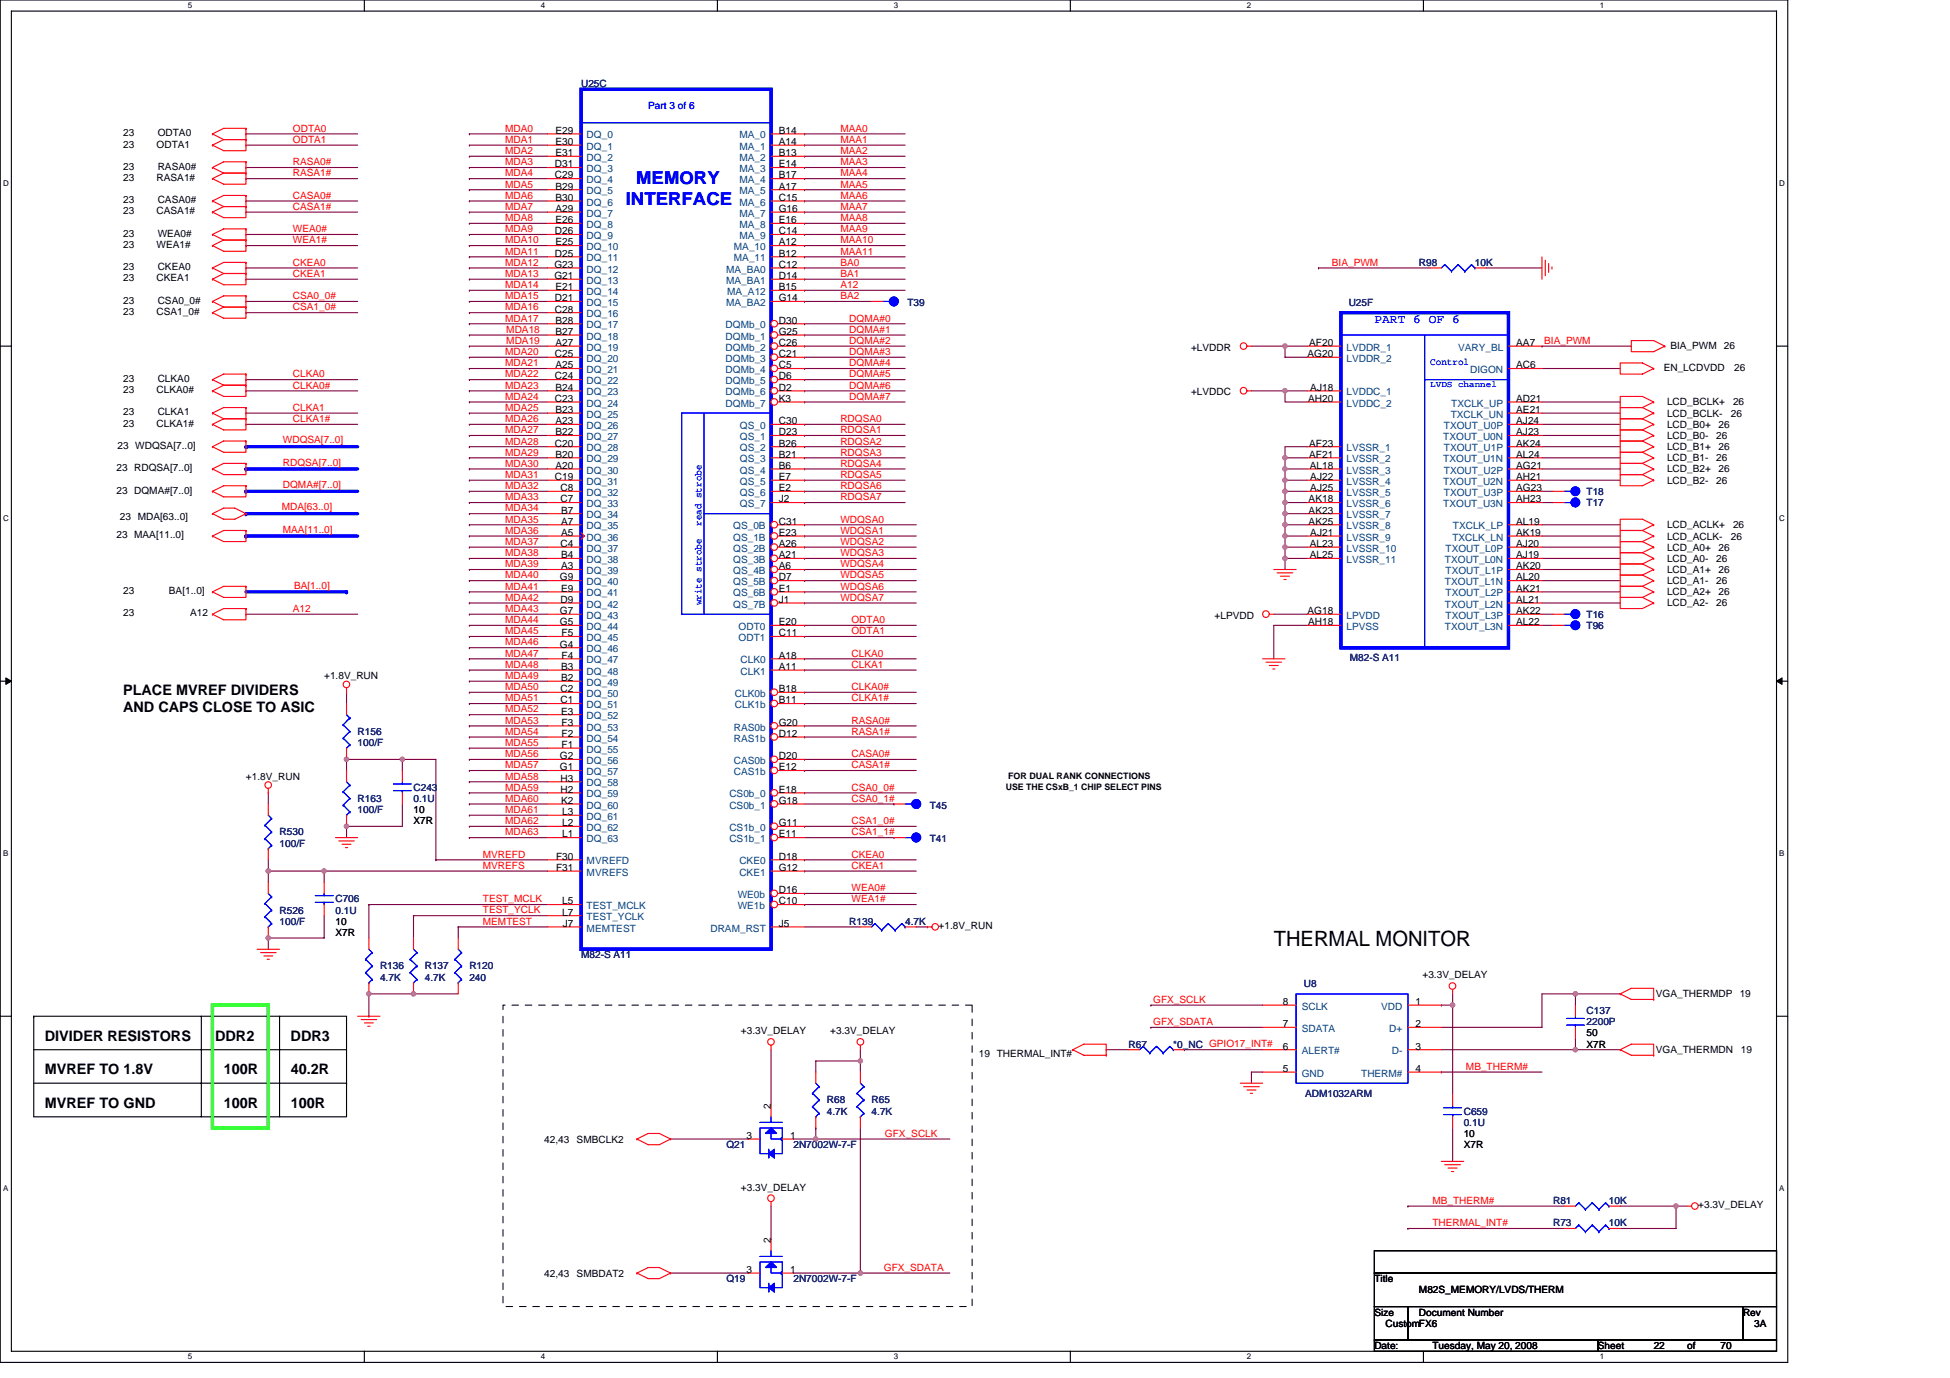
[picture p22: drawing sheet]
<svg xmlns="http://www.w3.org/2000/svg" width="297mm" height="210mm" viewBox="0 0 297 210" stroke-linecap="round" stroke-linejoin="round" font-family="sans-serif">
<defs><g id="words">
<text font-size="3.2" x="194" y="144.1">THERMAL MONITOR</text>
<g font-size="2.7" fill="#00f">
<text x="96.9" y="28">MEMORY</text>
<text x="95.3" y="31.3">INTERFACE</text>
</g>
<g font-size="2.2">
<text x="18.8" y="105.8">PLACE MVREF DIVIDERS</text>
<text x="18.8" y="108.4">AND CAPS CLOSE TO ASIC</text>
<text x="6.8" y="158.6">DIVIDER RESISTORS</text>
<text x="32.8" y="158.6">DDR2</text>
<text x="44.3" y="158.6">DDR3</text>
<text x="6.8" y="163.7">MVREF TO 1.8V</text>
<text x="34.1" y="163.7">100R</text>
<text x="44.3" y="163.7">40.2R</text>
<text x="6.8" y="168.8">MVREF TO GND</text>
<text x="34.1" y="168.8">100R</text>
<text x="44.3" y="168.8">100R</text>
</g>
<text font-size="1.9" fill="#00f" x="209.4" y="49.1">PART 6 OF 6</text>
<g font-size="1.5" fill="#000080">
<text x="88.5" y="13.3">U25C</text>
<text x="216.2" y="40.5">R98</text>
<text x="224.7" y="40.5">10K</text>
<text x="138.2" y="46.6">T39</text>
<text x="205.4" y="46.6">U25F</text>
<text x="241.7" y="75.4">T18</text>
<text x="241.7" y="77.1">T17</text>
<text x="241.7" y="95.8">T96</text>
<text x="241.7" y="94.1">T16</text>
<text x="205.6" y="100.8">M82-S A11</text>
<text x="54.5" y="112">R156</text>
<text x="54.5" y="113.7">100/F</text>
<text x="54.5" y="122.2">R163</text>
<text x="54.5" y="123.9">100/F</text>
<text x="63" y="120.5">C243</text>
<text x="63" y="122.2">0.1U</text>
<text x="141.6" y="123.2">T45</text>
<text x="42.6" y="127.3">R530</text>
<text x="42.6" y="129">100/F</text>
<text x="141.6" y="128.3">T41</text>
<text x="51.1" y="137.5">C706</text>
<text x="42.6" y="139.2">R526</text>
<text x="42.6" y="140.9">100/F</text>
<text x="51.1" y="139.2">0.1U</text>
<text x="129.4" y="140.9">R139</text>
<text x="137.9" y="140.9">4.7K</text>
<text x="57.9" y="147.7">R136</text>
<text x="57.9" y="149.4">4.7K</text>
<text x="64.7" y="147.7">R137</text>
<text x="64.7" y="149.4">4.7K</text>
<text x="71.5" y="147.7">R120</text>
<text x="71.5" y="149.4">240</text>
<text x="88.5" y="146">M82-S A11</text>
<text x="198.6" y="150.5">U8</text>
<text x="241.7" y="154.5">C137</text>
<text x="171.9" y="159.6">R67</text>
<text x="178.7" y="159.6">*0_NC GPIO17_INT#</text>
<text x="241.7" y="156.2">2200P</text>
<text x="198.8" y="167.1">ADM1032ARM</text>
<text x="126" y="168.1">R68</text>
<text x="126" y="169.8">4.7K</text>
<text x="132.8" y="168.1">R65</text>
<text x="132.8" y="169.8">4.7K</text>
<text x="223" y="169.8">C659</text>
<text x="223" y="171.6">0.1U</text>
<text x="110.7" y="174.9">Q21</text>
<text x="120.9" y="174.9">2N7002W-7-F</text>
<text x="236.6" y="183.5">R81</text>
<text x="245.1" y="183.5">10K</text>
<text x="236.6" y="186.9">R73</text>
<text x="245.1" y="186.9">10K</text>
<text x="110.7" y="195.4">Q19</text>
<text x="120.9" y="195.4">2N7002W-7-F</text>
</g>
<g font-size="1.5" fill="#00f">
<text x="98.7" y="16.7">Part 3 of 6</text>
<text x="217.9" y="55.6">Control</text>
<text x="106.8" y="80.1" transform="rotate(-90 106.8 80.1)">read strobe</text>
<text x="106.8" y="92.2" transform="rotate(-90 106.8 92.2)">write strobe</text>
</g>
<g font-size="1.5">
<text x="18.8" y="20.8">23</text>
<text x="18.8" y="22.5">23</text>
<text x="23.9" y="22.5">ODTA1</text>
<text x="24" y="20.8">ODTA0</text>
<text x="84.6" y="20.4">E29</text>
<text x="84.6" y="22.1">E30</text>
<text x="84.6" y="23.8">E31</text>
<text x="118.6" y="20.4">B14</text>
<text x="118.6" y="22.1">A14</text>
<text x="118.6" y="23.8">B13</text>
<text x="18.8" y="25.9">23</text>
<text x="18.8" y="27.6">23</text>
<text x="23.9" y="27.6">RASA1#</text>
<text x="24" y="25.9">RASA0#</text>
<text x="84.5" y="25.5">D31</text>
<text x="84.5" y="27.2">C29</text>
<text x="84.6" y="28.9">B29</text>
<text x="118.6" y="25.5">E14</text>
<text x="118.6" y="27.2">B17</text>
<text x="118.6" y="28.9">A17</text>
<text x="18.8" y="31">23</text>
<text x="18.8" y="32.7">23</text>
<text x="23.9" y="32.7">CASA1#</text>
<text x="24" y="31">CASA0#</text>
<text x="84.5" y="35.7">D26</text>
<text x="84.6" y="30.6">B30</text>
<text x="84.6" y="32.3">A29</text>
<text x="84.6" y="34">E26</text>
<text x="118.6" y="30.6">C15</text>
<text x="118.6" y="32.3">G16</text>
<text x="118.6" y="34">E16</text>
<text x="118.6" y="35.7">C14</text>
<text x="18.8" y="41.2">23</text>
<text x="18.8" y="36.1">23</text>
<text x="18.8" y="37.8">23</text>
<text x="23.9" y="37.8">WEA1#</text>
<text x="24" y="41.2">CKEA0</text>
<text x="24" y="36.1">WEA0#</text>
<text x="84.5" y="40.8">G23</text>
<text x="84.5" y="39.1">D25</text>
<text x="84.6" y="37.4">E25</text>
<text x="118.6" y="37.4">A12</text>
<text x="118.6" y="39.1">B12</text>
<text x="118.6" y="40.8">C12</text>
<text x="18.8" y="46.3">23</text>
<text x="18.8" y="42.9">23</text>
<text x="23.9" y="42.9">CKEA1</text>
<text x="24" y="46.3">CSA0_0#</text>
<text x="84.5" y="42.5">G21</text>
<text x="84.5" y="45.9">D21</text>
<text x="84.5" y="47.6">C28</text>
<text x="84.6" y="44.2">E21</text>
<text x="118.6" y="44.2">B15</text>
<text x="118.6" y="45.9">G14</text>
<text x="118.6" y="42.5">D14</text>
<text x="18.8" y="48">23</text>
<text x="23.9" y="48">CSA1_0#</text>
<text x="84.6" y="49.3">B28</text>
<text x="84.6" y="51">B27</text>
<text x="84.6" y="52.7">A27</text>
<text x="118.6" y="49.3">D30</text>
<text x="118.6" y="51">G25</text>
<text x="118.6" y="52.7">C26</text>
<text x="181.4" y="53.4">+LVDDR</text>
<text x="199.4" y="52.7">AF20</text>
<text x="231" y="52.7">AA7</text>
<text x="254.4" y="53.1">BIA_PWM</text>
<text x="262.6" y="53.1">26</text>
<text x="18.8" y="58.2">23</text>
<text x="18.8" y="59.9">23</text>
<text x="23.9" y="59.9">CLKA0#</text>
<text x="24" y="58.2">CLKA0</text>
<text x="84.5" y="54.4">C25</text>
<text x="84.5" y="57.8">C24</text>
<text x="84.6" y="56.1">A25</text>
<text x="84.6" y="59.5">B24</text>
<text x="118.6" y="54.4">C21</text>
<text x="118.6" y="56.1">C5</text>
<text x="118.6" y="57.8">D6</text>
<text x="118.6" y="59.5">D2</text>
<text x="199.2" y="54.4">AG20</text>
<text x="199.6" y="59.5">AJ18</text>
<text x="231" y="56.1">AC6</text>
<text x="253.4" y="56.5">EN_LCDVDD</text>
<text x="264.2" y="56.5">26</text>
<text x="18.8" y="63.3">23</text>
<text x="18.8" y="65">23</text>
<text x="23.9" y="65">CLKA1#</text>
<text x="24" y="63.3">CLKA1</text>
<text x="84.5" y="61.2">C23</text>
<text x="84.6" y="62.9">B23</text>
<text x="84.6" y="64.6">A23</text>
<text x="118.6" y="61.2">K3</text>
<text x="118.6" y="64.6">C30</text>
<text x="181.4" y="60.2">+LVDDC</text>
<text x="199.3" y="61.2">AH20</text>
<text x="231" y="64.6">AJ24</text>
<text x="231" y="61.2">AD21</text>
<text x="231" y="62.9">AE21</text>
<text x="253.9" y="63.5">LCD_BCLK-</text>
<text x="253.9" y="61.8">LCD_BCLK+</text>
<text x="253.9" y="65.2">LCD_B0+</text>
<text x="261.8" y="65.2">26</text>
<text x="263.6" y="63.5">26</text>
<text x="264" y="61.8">26</text>
<text x="17.7" y="71.8">23 RDQSA[7..0]</text>
<text x="17.9" y="68.4">23 WDQSA[7..0]</text>
<text x="84.5" y="68.1">C20</text>
<text x="84.6" y="66.3">B22</text>
<text x="84.6" y="69.7">B20</text>
<text x="84.6" y="71.4">A20</text>
<text x="118.6" y="66.3">D23</text>
<text x="118.6" y="68.1">B26</text>
<text x="118.6" y="69.7">B21</text>
<text x="118.6" y="71.4">B6</text>
<text x="199.4" y="68.1">AF23</text>
<text x="199.4" y="69.7">AF21</text>
<text x="199.5" y="71.4">AL18</text>
<text x="231" y="71.4">AG21</text>
<text x="231" y="68.1">AK24</text>
<text x="231" y="69.7">AL24</text>
<text x="231" y="66.3">AJ23</text>
<text x="253.9" y="66.9">LCD_B0-</text>
<text x="253.9" y="70.3">LCD_B1-</text>
<text x="253.9" y="68.6">LCD_B1+</text>
<text x="253.9" y="72">LCD_B2+</text>
<text x="261.4" y="66.9">26</text>
<text x="261.4" y="70.3">26</text>
<text x="261.8" y="68.6">26</text>
<text x="261.8" y="72">26</text>
<text x="17.7" y="75.2">23 DQMA#[7..0]</text>
<text x="84.5" y="73.2">C19</text>
<text x="85.4" y="74.8">C8</text>
<text x="85.4" y="76.6">C7</text>
<text x="118.6" y="73.2">E7</text>
<text x="118.6" y="74.8">E2</text>
<text x="118.6" y="76.6">J2</text>
<text x="199.3" y="76.6">AK18</text>
<text x="199.6" y="73.2">AJ22</text>
<text x="199.6" y="74.8">AJ25</text>
<text x="231" y="74.8">AG23</text>
<text x="231" y="76.6">AH23</text>
<text x="231" y="73.2">AH21</text>
<text x="253.9" y="73.7">LCD_B2-</text>
<text x="261.4" y="73.7">26</text>
<text x="17.7" y="82">23 MAA[11..0]</text>
<text x="18.2" y="79.3">23 MDA[63..0]</text>
<text x="85.4" y="83.4">C4</text>
<text x="85.5" y="78.3">B7</text>
<text x="85.5" y="79.9">A7</text>
<text x="85.5" y="81.7">A5</text>
<text x="118.6" y="79.9">C31</text>
<text x="118.6" y="81.7">E23</text>
<text x="118.6" y="83.4">A26</text>
<text x="199.3" y="78.3">AK23</text>
<text x="199.3" y="79.9">AK25</text>
<text x="199.5" y="83.4">AL23</text>
<text x="199.6" y="81.7">AJ21</text>
<text x="231" y="79.9">AL19</text>
<text x="231" y="81.7">AK19</text>
<text x="231" y="83.4">AJ20</text>
<text x="253.9" y="82.2">LCD_ACLK-</text>
<text x="253.9" y="80.5">LCD_ACLK+</text>
<text x="253.9" y="83.9">LCD_A0+</text>
<text x="261.8" y="83.9">26</text>
<text x="263.6" y="82.2">26</text>
<text x="264" y="80.5">26</text>
<text x="85.3" y="88.5">G9</text>
<text x="85.5" y="85.1">B4</text>
<text x="85.5" y="86.8">A3</text>
<text x="118.6" y="85.1">A21</text>
<text x="118.6" y="86.8">A6</text>
<text x="118.6" y="88.5">D7</text>
<text x="199.5" y="85.1">AL25</text>
<text x="231" y="85.1">AJ19</text>
<text x="231" y="88.5">AL20</text>
<text x="231" y="86.8">AK20</text>
<text x="253.9" y="85.6">LCD_A0-</text>
<text x="253.9" y="89">LCD_A1-</text>
<text x="253.9" y="87.3">LCD_A1+</text>
<text x="261.4" y="85.6">26</text>
<text x="261.4" y="89">26</text>
<text x="261.8" y="87.3">26</text>
<text x="18.8" y="90.6">23</text>
<text x="18.8" y="93.9">23</text>
<text x="25.7" y="90.6">BA[1..0]</text>
<text x="29" y="93.9">A12</text>
<text x="85.3" y="93.6">G7</text>
<text x="85.3" y="95.3">G5</text>
<text x="85.4" y="91.9">D9</text>
<text x="85.5" y="90.2">E9</text>
<text x="118.6" y="95.3">E20</text>
<text x="118.6" y="90.2">E1</text>
<text x="118.6" y="91.9">J1</text>
<text x="185" y="94.3">+LPVDD</text>
<text x="199.2" y="93.6">AG18</text>
<text x="199.3" y="95.3">AH18</text>
<text x="231" y="91.9">AL21</text>
<text x="231" y="95.3">AL22</text>
<text x="231" y="90.2">AK21</text>
<text x="231" y="93.6">AK22</text>
<text x="253.9" y="92.4">LCD_A2-</text>
<text x="253.9" y="90.7">LCD_A2+</text>
<text x="261.4" y="92.4">26</text>
<text x="261.8" y="90.7">26</text>
<text x="85.3" y="98.7">G4</text>
<text x="85.6" y="97">F5</text>
<text x="85.6" y="100.4">F4</text>
<text x="118.6" y="97">C11</text>
<text x="118.6" y="100.4">A18</text>
<text x="49.4" y="103.5">+1.8V_RUN</text>
<text x="85.4" y="105.5">C2</text>
<text x="85.4" y="107.2">C1</text>
<text x="85.5" y="102.1">B3</text>
<text x="85.5" y="103.8">B2</text>
<text x="118.6" y="102.1">A11</text>
<text x="118.6" y="105.5">B18</text>
<text x="118.6" y="107.2">B11</text>
<text x="85.5" y="108.9">E3</text>
<text x="85.6" y="110.6">F3</text>
<text x="85.6" y="112.3">F2</text>
<text x="85.6" y="114">F1</text>
<text x="118.6" y="110.6">G20</text>
<text x="118.6" y="112.3">D12</text>
<text x="37.5" y="118.8">+1.8V_RUN</text>
<text x="85.3" y="115.7">G2</text>
<text x="85.3" y="117.4">G1</text>
<text x="85.4" y="119.1">H3</text>
<text x="118.6" y="115.7">D20</text>
<text x="118.6" y="117.4">E12</text>
<text x="63" y="123.9">10</text>
<text x="63" y="125.6">X7R</text>
<text x="85.4" y="120.8">H2</text>
<text x="85.5" y="122.5">K2</text>
<text x="85.6" y="124.2">L3</text>
<text x="85.6" y="125.9">L2</text>
<text x="118.6" y="120.8">E18</text>
<text x="118.6" y="122.5">G18</text>
<text x="118.6" y="125.9">G11</text>
<text x="84.7" y="131">F30</text>
<text x="85.6" y="127.6">L1</text>
<text x="118.6" y="127.6">E11</text>
<text x="118.6" y="131">D18</text>
<text x="84.7" y="132.7">F31</text>
<text x="85.6" y="137.8">L5</text>
<text x="118.6" y="136.1">D16</text>
<text x="118.6" y="137.8">C10</text>
<text x="118.6" y="132.7">G12</text>
<text x="51.1" y="140.9">10</text>
<text x="51.1" y="142.6">X7R</text>
<text x="85.6" y="139.5">L7</text>
<text x="85.7" y="141.2">J7</text>
<text x="118.6" y="141.2">J5</text>
<text x="143" y="141.6">+1.8V_RUN</text>
<text x="216.7" y="149.1">+3.3V_DELAY</text>
<text x="195.4" y="153.1">8</text>
<text x="215.6" y="153.1">1</text>
<text x="252.2" y="152">VGA_THERMDP</text>
<text x="265" y="152">19</text>
<text x="112.9" y="157.6">+3.3V_DELAY</text>
<text x="126.5" y="157.6">+3.3V_DELAY</text>
<text x="149.1" y="161">19 THERMAL_INT#</text>
<text x="195.4" y="159.9">6</text>
<text x="195.4" y="156.5">7</text>
<text x="215.6" y="156.5">2</text>
<text x="215.6" y="159.9">3</text>
<text x="241.7" y="157.9">50</text>
<text x="241.7" y="159.6">X7R</text>
<text x="252.2" y="160.5">VGA_THERMDN</text>
<text x="265.2" y="160.5">19</text>
<text x="195.4" y="163.3">5</text>
<text x="215.6" y="163.3">4</text>
<text x="113.7" y="173.5">3</text>
<text x="117.4" y="169" transform="rotate(-90 117.4 169)">2</text>
<text x="120.4" y="173.5">1</text>
<text x="223" y="173.2">10</text>
<text x="82.9" y="174.1">42,43</text>
<text x="87.8" y="174.1">SMBCLK2</text>
<text x="223" y="174.9">X7R</text>
<text x="112.9" y="181.4">+3.3V_DELAY</text>
<text x="258.7" y="184.1">+3.3V_DELAY</text>
<text x="117.4" y="189.4" transform="rotate(-90 117.4 189.4)">2</text>
<text x="82.9" y="194.5">42,43</text>
<text x="87.8" y="194.5">SMBDAT2</text>
<text x="113.7" y="194">3</text>
<text x="120.4" y="194">1</text>
<text x="209.4" y="195.4">Title</text>
<text x="216.2" y="197.1">M82S_MEMORY/LVDS/THERM</text>
<text x="209.4" y="200.5">Size</text>
<text x="211" y="202.2">CustomFX6</text>
<text x="216.1" y="200.5">Document Number</text>
<text x="265.5" y="200.5">Rev</text>
<text x="267.2" y="202.2">3A</text>
<text x="209.4" y="205.6">Date:</text>
<text x="218.2" y="205.6">Tuesday, May 20, 2008</text>
<text x="243.4" y="205.6">Sheet</text>
<text x="251.9" y="205.6">22</text>
<text x="257" y="205.6">of</text>
<text x="262.1" y="205.6">70</text>
</g>
<g font-size="1.5" fill="#f00">
<text x="44.6" y="20.1">ODTA0</text>
<text x="44.6" y="21.8">ODTA1</text>
<text x="77" y="20.1">MDA0</text>
<text x="77" y="21.8">MDA1</text>
<text x="77" y="23.5">MDA2</text>
<text x="128" y="23.5">MAA2</text>
<text x="128" y="21.8">MAA1</text>
<text x="128" y="20.1">MAA0</text>
<text x="44.6" y="25.2">RASA0#</text>
<text x="44.6" y="26.9">RASA1#</text>
<text x="77" y="26.9">MDA4</text>
<text x="77" y="28.6">MDA5</text>
<text x="77" y="25.2">MDA3</text>
<text x="128" y="28.6">MAA5</text>
<text x="128" y="26.9">MAA4</text>
<text x="128" y="25.2">MAA3</text>
<text x="44.6" y="32">CASA1#</text>
<text x="44.6" y="30.3">CASA0#</text>
<text x="44.6" y="35.4">WEA0#</text>
<text x="77" y="35.4">MDA9</text>
<text x="77" y="33.7">MDA8</text>
<text x="77" y="30.3">MDA6</text>
<text x="77" y="32">MDA7</text>
<text x="128" y="30.3">MAA6</text>
<text x="128" y="35.4">MAA9</text>
<text x="128" y="32">MAA7</text>
<text x="128" y="33.7">MAA8</text>
<text x="44.6" y="40.5">CKEA0</text>
<text x="44.6" y="37.1">WEA1#</text>
<text x="77" y="40.5">MDA12</text>
<text x="77" y="38.8">MDA11</text>
<text x="77" y="37.1">MDA10</text>
<text x="128" y="38.8">MAA11</text>
<text x="128" y="37.1">MAA10</text>
<text x="128" y="40.5">BA0</text>
<text x="202.9" y="40.5">BIA_PWM</text>
<text x="44.6" y="47.3">CSA1_0#</text>
<text x="44.6" y="45.6">CSA0_0#</text>
<text x="44.6" y="42.2">CKEA1</text>
<text x="77" y="45.6">MDA15</text>
<text x="77" y="42.2">MDA13</text>
<text x="77" y="43.9">MDA14</text>
<text x="77" y="47.3">MDA16</text>
<text x="128" y="42.2">BA1</text>
<text x="128" y="43.9">A12</text>
<text x="128" y="45.6">BA2</text>
<text x="77" y="49">MDA17</text>
<text x="77.1" y="50.7">MDA18</text>
<text x="77.1" y="52.4">MDA19</text>
<text x="129.4" y="50.7">DQMA#1</text>
<text x="129.4" y="49">DQMA#0</text>
<text x="129.4" y="52.4">DQMA#2</text>
<text x="235.2" y="52.4">BIA_PWM</text>
<text x="44.6" y="57.5">CLKA0</text>
<text x="44.6" y="59.2">CLKA0#</text>
<text x="77" y="55.8">MDA21</text>
<text x="77" y="59.2">MDA23</text>
<text x="77" y="54.1">MDA20</text>
<text x="77" y="57.5">MDA22</text>
<text x="129.4" y="54.1">DQMA#3</text>
<text x="129.4" y="59.2">DQMA#6</text>
<text x="129.4" y="55.8">DQMA#4</text>
<text x="129.4" y="57.5">DQMA#5</text>
<text x="44.6" y="62.6">CLKA1</text>
<text x="44.6" y="64.3">CLKA1#</text>
<text x="77" y="62.6">MDA25</text>
<text x="77" y="60.9">MDA24</text>
<text x="77" y="64.3">MDA26</text>
<text x="128" y="64.3">RDQSA0</text>
<text x="129.4" y="60.9">DQMA#7</text>
<text x="43.1" y="71">RDQSA[7..0]</text>
<text x="43.1" y="67.6">WDQSA[7..0]</text>
<text x="77" y="67.7">MDA28</text>
<text x="77" y="71.1">MDA30</text>
<text x="77" y="66">MDA27</text>
<text x="77" y="69.4">MDA29</text>
<text x="128" y="71.1">RDQSA4</text>
<text x="128" y="67.7">RDQSA2</text>
<text x="128" y="69.4">RDQSA3</text>
<text x="128" y="66">RDQSA1</text>
<text x="42.9" y="77.8">MDA[63..0]</text>
<text x="43.1" y="74.4">DQMA#[7..0]</text>
<text x="77" y="77.9">MDA34</text>
<text x="77" y="72.8">MDA31</text>
<text x="77" y="76.2">MDA33</text>
<text x="77" y="74.5">MDA32</text>
<text x="128" y="76.2">RDQSA7</text>
<text x="128" y="74.5">RDQSA6</text>
<text x="128" y="72.8">RDQSA5</text>
<text x="43.1" y="81.2">MAA[11..0]</text>
<text x="77" y="79.6">MDA35</text>
<text x="77" y="81.3">MDA36</text>
<text x="77" y="83">MDA37</text>
<text x="128" y="83">WDQSA2</text>
<text x="128" y="81.3">WDQSA1</text>
<text x="128" y="79.6">WDQSA0</text>
<text x="44.8" y="89.7">BA[1..0]</text>
<text x="77" y="84.8">MDA38</text>
<text x="77" y="88.1">MDA40</text>
<text x="77" y="89.9">MDA41</text>
<text x="77" y="86.4">MDA39</text>
<text x="128" y="88.1">WDQSA5</text>
<text x="128" y="86.4">WDQSA4</text>
<text x="128" y="89.9">WDQSA6</text>
<text x="128" y="84.8">WDQSA3</text>
<text x="44.6" y="93.3">A12</text>
<text x="77" y="95">MDA44</text>
<text x="77" y="91.5">MDA42</text>
<text x="77" y="93.3">MDA43</text>
<text x="128" y="91.5">WDQSA7</text>
<text x="129.7" y="95">ODTA0</text>
<text x="77" y="96.6">MDA45</text>
<text x="77" y="100.1">MDA47</text>
<text x="77" y="101.8">MDA48</text>
<text x="77" y="98.4">MDA46</text>
<text x="129.7" y="96.6">ODTA1</text>
<text x="129.7" y="101.8">CLKA1</text>
<text x="129.7" y="100.1">CLKA0</text>
<text x="77" y="106.9">MDA51</text>
<text x="77" y="103.5">MDA49</text>
<text x="77" y="105.2">MDA50</text>
<text x="129.7" y="106.9">CLKA1#</text>
<text x="129.7" y="105.2">CLKA0#</text>
<text x="77" y="108.6">MDA52</text>
<text x="77" y="112">MDA54</text>
<text x="77" y="113.7">MDA55</text>
<text x="77" y="110.3">MDA53</text>
<text x="129.7" y="110.3">RASA0#</text>
<text x="129.7" y="112">RASA1#</text>
<text x="77" y="117.1">MDA57</text>
<text x="77" y="115.4">MDA56</text>
<text x="77" y="118.8">MDA58</text>
<text x="129.7" y="115.4">CASA0#</text>
<text x="129.7" y="117.1">CASA1#</text>
<text x="77" y="120.5">MDA59</text>
<text x="77" y="123.9">MDA61</text>
<text x="77" y="125.6">MDA62</text>
<text x="77" y="122.2">MDA60</text>
<text x="129.7" y="120.5">CSA0_0#</text>
<text x="129.7" y="125.6">CSA1_0#</text>
<text x="129.7" y="122.2">CSA0_1#</text>
<text x="73.6" y="130.7">MVREFD</text>
<text x="77" y="127.3">MDA63</text>
<text x="129.7" y="130.7">CKEA0</text>
<text x="129.7" y="127.3">CSA1_1#</text>
<text x="73.6" y="137.5">TEST_MCLK</text>
<text x="73.6" y="132.4">MVREFS</text>
<text x="129.7" y="135.8">WEA0#</text>
<text x="129.7" y="132.4">CKEA1</text>
<text x="129.7" y="137.5">WEA1#</text>
<text x="73.6" y="140.9">MEMTEST</text>
<text x="73.6" y="139.2">TEST_YCLK</text>
<text x="175.7" y="152.8">GFX_SCLK</text>
<text x="175.7" y="156.2">GFX_SDATA</text>
<text x="223.3" y="163">MB_THERM#</text>
<text x="134.8" y="173.2">GFX_SCLK</text>
<text x="218.2" y="183.5">MB_THERM#</text>
<text x="218.2" y="186.9">THERMAL_INT#</text>
<text x="134.6" y="193.7">GFX_SDATA</text>
</g>
<g font-size="1.5" fill="#004080">
<text x="89.4" y="21.1">DQ_0</text>
<text x="89.4" y="22.8">DQ_1</text>
<text x="112.6" y="21.1">MA_0</text>
<text x="112.6" y="22.8">MA_1</text>
<text x="89.4" y="24.5">DQ_2</text>
<text x="89.4" y="26.2">DQ_3</text>
<text x="89.4" y="27.9">DQ_4</text>
<text x="89.4" y="29.6">DQ_5</text>
<text x="112.6" y="24.5">MA_2</text>
<text x="112.6" y="26.2">MA_3</text>
<text x="112.6" y="27.9">MA_4</text>
<text x="112.6" y="29.6">MA_5</text>
<text x="89.4" y="31.3">DQ_6</text>
<text x="89.4" y="33">DQ_7</text>
<text x="89.4" y="34.7">DQ_8</text>
<text x="112.6" y="31.3">MA_6</text>
<text x="112.6" y="33">MA_7</text>
<text x="112.6" y="34.7">MA_8</text>
<text x="89.4" y="36.4">DQ_9</text>
<text x="89.4" y="38.1">DQ_10</text>
<text x="89.4" y="39.8">DQ_11</text>
<text x="89.4" y="41.5">DQ_12</text>
<text x="110.6" y="41.5">MA_BA0</text>
<text x="111.8" y="38.1">MA_10</text>
<text x="111.8" y="39.8">MA_11</text>
<text x="112.6" y="36.4">MA_9</text>
<text x="89.4" y="43.2">DQ_13</text>
<text x="89.4" y="44.9">DQ_14</text>
<text x="89.4" y="46.6">DQ_15</text>
<text x="110.6" y="46.6">MA_BA2</text>
<text x="110.6" y="43.2">MA_BA1</text>
<text x="110.8" y="44.9">MA_A12</text>
<text x="89.4" y="48.3">DQ_16</text>
<text x="89.4" y="50">DQ_17</text>
<text x="89.4" y="51.8">DQ_18</text>
<text x="89.4" y="53.4">DQ_19</text>
<text x="110.5" y="50">DQMb_0</text>
<text x="110.5" y="51.8">DQMb_1</text>
<text x="110.5" y="53.4">DQMb_2</text>
<text x="205.1" y="53.4">LVDDR_1</text>
<text x="222.1" y="53.4">VARY_BL</text>
<text x="89.4" y="55.1">DQ_20</text>
<text x="89.4" y="56.9">DQ_21</text>
<text x="89.4" y="58.5">DQ_22</text>
<text x="110.5" y="55.1">DQMb_3</text>
<text x="110.5" y="56.9">DQMb_4</text>
<text x="110.5" y="58.5">DQMb_5</text>
<text x="205.1" y="55.1">LVDDR_2</text>
<text x="223.9" y="56.9">DIGON</text>
<text x="89.4" y="60.3">DQ_23</text>
<text x="89.4" y="62">DQ_24</text>
<text x="89.4" y="63.6">DQ_25</text>
<text x="89.4" y="65.4">DQ_26</text>
<text x="110.5" y="60.3">DQMb_6</text>
<text x="110.5" y="62">DQMb_7</text>
<text x="112.7" y="65.4">QS_0</text>
<text x="205.1" y="60.3">LVDDC_1</text>
<text x="205.1" y="62">LVDDC_2</text>
<text x="219.9" y="65.4">TXOUT_U0P</text>
<text x="221" y="63.6">TXCLK_UN</text>
<text x="221.1" y="62">TXCLK_UP</text>
<text x="89.4" y="67.1">DQ_27</text>
<text x="89.4" y="68.8">DQ_28</text>
<text x="89.4" y="70.5">DQ_29</text>
<text x="112.7" y="67.1">QS_1</text>
<text x="112.7" y="68.8">QS_2</text>
<text x="112.7" y="70.5">QS_3</text>
<text x="205.1" y="68.8">LVSSR_1</text>
<text x="205.1" y="70.5">LVSSR_2</text>
<text x="219.9" y="70.5">TXOUT_U1N</text>
<text x="219.9" y="67.1">TXOUT_U0N</text>
<text x="219.9" y="68.8">TXOUT_U1P</text>
<text x="89.4" y="72.2">DQ_30</text>
<text x="89.4" y="73.9">DQ_31</text>
<text x="89.4" y="75.6">DQ_32</text>
<text x="89.4" y="77.3">DQ_33</text>
<text x="112.7" y="72.2">QS_4</text>
<text x="112.7" y="73.9">QS_5</text>
<text x="112.7" y="75.6">QS_6</text>
<text x="112.7" y="77.3">QS_7</text>
<text x="205.1" y="77.3">LVSSR_6</text>
<text x="205.1" y="72.2">LVSSR_3</text>
<text x="205.1" y="73.9">LVSSR_4</text>
<text x="205.1" y="75.6">LVSSR_5</text>
<text x="219.9" y="77.3">TXOUT_U3N</text>
<text x="219.9" y="73.9">TXOUT_U2N</text>
<text x="219.9" y="75.6">TXOUT_U3P</text>
<text x="219.9" y="72.2">TXOUT_U2P</text>
<text x="89.4" y="79">DQ_34</text>
<text x="89.4" y="80.7">DQ_35</text>
<text x="89.4" y="82.4">DQ_36</text>
<text x="111.7" y="80.7">QS_0B</text>
<text x="111.7" y="82.4">QS_1B</text>
<text x="205.1" y="79">LVSSR_7</text>
<text x="205.1" y="80.7">LVSSR_8</text>
<text x="205.1" y="82.4">LVSSR_9</text>
<text x="221.2" y="82.4">TXCLK_LN</text>
<text x="221.3" y="80.7">TXCLK_LP</text>
<text x="89.4" y="84.1">DQ_37</text>
<text x="89.4" y="85.8">DQ_38</text>
<text x="89.4" y="87.5">DQ_39</text>
<text x="89.4" y="89.2">DQ_40</text>
<text x="111.7" y="84.1">QS_2B</text>
<text x="111.7" y="85.8">QS_3B</text>
<text x="111.7" y="87.5">QS_4B</text>
<text x="111.7" y="89.2">QS_5B</text>
<text x="205.1" y="84.1">LVSSR_10</text>
<text x="205.1" y="85.8">LVSSR_11</text>
<text x="220.1" y="85.8">TXOUT_L0N</text>
<text x="220.1" y="89.2">TXOUT_L1N</text>
<text x="220.2" y="84.1">TXOUT_L0P</text>
<text x="220.2" y="87.5">TXOUT_L1P</text>
<text x="89.4" y="90.9">DQ_41</text>
<text x="89.4" y="92.6">DQ_42</text>
<text x="89.4" y="94.3">DQ_43</text>
<text x="89.4" y="96">DQ_44</text>
<text x="111.7" y="90.9">QS_6B</text>
<text x="111.7" y="92.6">QS_7B</text>
<text x="112.5" y="96">ODT0</text>
<text x="205.1" y="94.3">LPVDD</text>
<text x="205.1" y="96">LPVSS</text>
<text x="220.1" y="92.6">TXOUT_L2N</text>
<text x="220.1" y="96">TXOUT_L3N</text>
<text x="220.2" y="90.9">TXOUT_L2P</text>
<text x="220.2" y="94.3">TXOUT_L3P</text>
<text x="89.4" y="97.7">DQ_45</text>
<text x="89.4" y="99.4">DQ_46</text>
<text x="89.4" y="101.1">DQ_47</text>
<text x="112.5" y="97.7">ODT1</text>
<text x="112.8" y="101.1">CLK0</text>
<text x="89.4" y="102.8">DQ_48</text>
<text x="89.4" y="104.5">DQ_49</text>
<text x="89.4" y="106.2">DQ_50</text>
<text x="89.4" y="107.9">DQ_51</text>
<text x="111.9" y="106.2">CLK0b</text>
<text x="111.9" y="107.9">CLK1b</text>
<text x="112.8" y="102.8">CLK1</text>
<text x="89.4" y="109.6">DQ_52</text>
<text x="89.4" y="111.3">DQ_53</text>
<text x="89.4" y="113">DQ_54</text>
<text x="111.8" y="111.3">RAS0b</text>
<text x="111.8" y="113">RAS1b</text>
<text x="89.4" y="114.7">DQ_55</text>
<text x="89.4" y="116.4">DQ_56</text>
<text x="89.4" y="118.1">DQ_57</text>
<text x="89.4" y="119.8">DQ_58</text>
<text x="111.8" y="116.4">CAS0b</text>
<text x="111.8" y="118.1">CAS1b</text>
<text x="89.4" y="121.5">DQ_59</text>
<text x="89.4" y="123.2">DQ_60</text>
<text x="89.4" y="124.9">DQ_61</text>
<text x="111.1" y="121.5">CS0b_0</text>
<text x="111.1" y="123.2">CS0b_1</text>
<text x="89.4" y="126.6">DQ_62</text>
<text x="89.4" y="128.3">DQ_63</text>
<text x="89.4" y="131.7">MVREFD</text>
<text x="111.1" y="126.6">CS1b_0</text>
<text x="111.1" y="128.3">CS1b_1</text>
<text x="112.6" y="131.7">CKE0</text>
<text x="89.4" y="133.4">MVREFS</text>
<text x="112.4" y="136.8">WE0b</text>
<text x="112.6" y="133.4">CKE1</text>
<text x="89.4" y="138.5">TEST_MCLK</text>
<text x="89.4" y="140.2">TEST_YCLK</text>
<text x="89.4" y="141.9">MEMTEST</text>
<text x="108.2" y="141.9">DRAM_RST</text>
<text x="112.4" y="138.5">WE1b</text>
<text x="198.3" y="153.9">SCLK</text>
<text x="210.4" y="153.9">VDD</text>
<text x="198.3" y="160.7">ALERT#</text>
<text x="198.3" y="157.2">SDATA</text>
<text x="211.6" y="157.2">D+</text>
<text x="212" y="160.7">D-</text>
<text x="198.3" y="164.1">GND</text>
<text x="207.3" y="164.1">THERM#</text>
</g>
<text font-size="1.4" fill="#00f" x="217.9" y="58.9">LVDS channel</text>
<g font-size="1.4">
<text x="153.6" y="118.7">FOR DUAL RANK CONNECTIONS</text>
<text x="153.2" y="120.3">USE THE CSxB_1 CHIP SELECT PINS</text>
</g>
<g font-size="1.2">
<text x="28.6" y="1.2">5</text>
<text x="82.4" y="1.2">4</text>
<text x="136.2" y="1.2">3</text>
<text x="189.9" y="1.2">2</text>
<text x="243.7" y="1.2">1</text>
<text x=".5" y="28.3">D</text>
<text x="271" y="28.3">D</text>
<text x=".5" y="79.4">C</text>
<text x="271" y="79.4">C</text>
<text x=".5" y="130.4">B</text>
<text x="271" y="130.4">B</text>
<text x=".5" y="181.5">A</text>
<text x="271" y="181.5">A</text>
<text x="28.6" y="207.2">5</text>
<text x="82.4" y="207.2">4</text>
<text x="136.2" y="207.2">3</text>
<text x="189.9" y="207.2">2</text>
<text x="243.7" y="207.2">1</text>
</g>
</g></defs>
<path d="M0 0h272.3v207.6h-272.3zM1.7 1.7h268.9v204.2h-268.9z" fill="none" stroke="#000" stroke-width=".17"/>
<g fill="#fff">
<path d="M28.6 .2h.7v1.3h-.7z"/>
<path d="M28.6 206.1h.7v1.3h-.7z"/>
</g>
<path d="M55.5 0v1.7M55.5 205.9v1.7" fill="none" stroke="#000" stroke-width=".17"/>
<g fill="#fff">
<path d="M82.4 .2h.6v1.3h-.6z"/>
<path d="M82.4 206.1h.6v1.3h-.6z"/>
</g>
<path d="M109.3 0v1.7M109.3 205.9v1.7" fill="none" stroke="#000" stroke-width=".17"/>
<g fill="#fff">
<path d="M136.2 .2h.6v1.3h-.6z"/>
<path d="M136.2 206.1h.6v1.3h-.6z"/>
</g>
<path d="M163 0v1.7M163 205.9v1.7" fill="none" stroke="#000" stroke-width=".17"/>
<g fill="#fff">
<path d="M189.9 .2h.7v1.3h-.7z"/>
<path d="M189.9 206.1h.7v1.3h-.7z"/>
</g>
<path d="M216.8 0v1.7M216.8 205.9v1.7" fill="none" stroke="#000" stroke-width=".17"/>
<g fill="#fff">
<path d="M243.7 .2h.7v1.3h-.7z"/>
<path d="M243.7 206.1h.7v1.3h-.7z"/>
<path d="M.5 27.2h.8v1.4h-.8z"/>
<path d="M271 27.2h.9v1.4h-.9z"/>
<path d="M.5 78.3h.8v1.3h-.8z"/>
<path d="M271 78.3h.9v1.3h-.9z"/>
</g>
<path d="M0 52.7h1.7M270.6 52.7h1.7" fill="none" stroke="#000" stroke-width=".17"/>
<g fill="#fff">
<path d="M.5 129.3h.7v1.4h-.7z"/>
<path d="M271 129.3h.8v1.4h-.8z"/>
</g>
<path d="M0 103.8h1.7M270.6 103.8h1.7" fill="none" stroke="#000" stroke-width=".17"/>
<path d="M.9 103.3l.8 .5-.8 .5zM270.6 103.8l.9-.5v1z" fill="#000" stroke="#000" stroke-width=".15"/>
<g fill="#fff">
<path d="M.5 180.4h.7v1.3h-.7z"/>
<path d="M271 180.4h.8v1.3h-.8z"/>
</g>
<g fill="none" stroke="#000" stroke-width=".17">
<path d="M0 154.9h1.7M5.1 154.9h.1M5.1 154.9h47.7v15.3h-47.7zM5.1 160h47.7M30.7 154.9v15.3M42.6 154.9v15.3M270.6 154.9h1.7M5.1 165.1h47.7M52.8 165.1h.1M209.4 190.6h61.2v3.4h-61.2zM209.4 194h61.2v5.1h-61.2zM209.4 199.1h5.1v5.1h-5.1z"/>
<path d="M214.5 199.1h51v5.1h-51zM265.5 199.1h5.1v5.1h-5.1zM209.4 204.2h34v1.7h-34zM243.4 204.2h27.2v1.7h-27.2z"/>
</g>
<g fill="none" stroke="#800040" stroke-width=".17">
<path d="M37.5 32.3h.1M37.5 25.5h.1M37.5 30.6h.1M37.5 35.7h.1M37.5 20.4h.1M37.5 22.1h.1M37.5 37.4h.1M37.5 27.2h.1M37.5 30.6h17M37.5 35.7h17M37.5 22.1h17M37.5 20.4h17"/>
<path d="M37.5 37.4h17M37.5 32.3h17M37.5 27.2h17M37.5 25.5h17M71.5 39.1h.1M71.5 20.4h.1M71.5 22.1h.1M71.5 27.2h.1M71.5 35.7h.1M71.5 34h.1M71.5 28.9h.1M71.5 23.8h.1"/>
<path d="M71.5 30.6h.1M71.5 25.5h.1M71.5 32.3h.1M71.5 37.4h.1M71.5 30.6h11.9M71.5 23.8h11.9M71.5 35.7h11.9M71.5 39.1h11.9M71.5 22.1h11.9M71.5 20.4h11.9M71.5 37.4h11.9M71.5 28.9h11.9"/>
<path d="M71.5 32.3h11.9M71.5 27.2h11.9M71.5 34h11.9M71.5 25.5h11.9M122.6 30.6h.1M122.6 23.8h.1M122.6 35.7h.1M122.6 39.1h.1M122.6 22.1h.1M122.6 20.4h.1M122.6 37.4h.1M122.6 28.9h.1"/>
<path d="M122.6 32.3h.1M122.6 27.2h.1M122.6 34h.1M122.6 25.5h.1M122.6 30.6h15.3M122.6 23.8h15.3M122.6 35.7h15.3M122.6 39.1h15.3M122.6 22.1h15.3M122.6 20.4h15.3M122.6 37.4h15.3M122.6 28.9h15.3"/>
<path d="M122.6 32.3h15.3M122.6 27.2h15.3M122.6 34h15.3M122.6 25.5h15.3M37.5 47.6h.1M37.5 57.8h.1M37.5 59.6h.1M37.5 40.8h.1M37.5 45.9h.1M37.5 42.5h.1M37.5 40.8h17M37.5 59.6h17"/>
<path d="M37.5 57.8h17M37.5 42.5h17M37.5 47.6h17M37.5 45.9h17M71.5 40.8h.1M71.5 45.9h.1M71.5 56.2h.1M71.5 51.1h.1M71.5 59.6h.1M71.5 54.4h.1M71.5 42.5h.1M71.5 57.8h.1"/>
<path d="M71.5 52.7h.1M71.5 44.2h.1M71.5 49.3h.1M71.5 47.6h.1M71.5 40.8h11.9M71.5 52.7h11.9M71.5 51.1h11.9M71.5 49.3h11.9M71.5 54.4h11.9M71.5 59.6h11.9M71.5 56.2h11.9M71.5 57.8h11.9"/>
<path d="M71.5 42.5h11.9M71.5 44.2h11.9M71.5 47.6h11.9M71.5 45.9h11.9M122.6 51.1h.1M122.6 49.3h.1M122.6 54.4h.1M122.6 59.6h.1M122.6 56.2h.1M122.6 57.8h.1M122.6 52.7h.1M122.6 42.5h.1"/>
<path d="M122.6 40.8h.1M122.6 44.2h.1M122.6 45.9h.1M122.6 40.8h15.3M122.6 52.7h15.3M122.6 51.1h15.3M122.6 49.3h15.3M122.6 54.4h15.3M122.6 59.6h15.3M122.6 56.2h15.3M122.6 57.8h15.3M122.6 42.5h15.3"/>
<path d="M122.6 44.2h15.3M122.6 45.9h10.2M190.6 59.6h5.1M190.6 52.7h5.1M195.7 52.7h3.4M195.7 59.6v1.7h3.4M195.7 59.6h.1M195.7 52.7v1.7h3.4M195.7 52.7h.1M195.7 59.6h3.4M200.8 40.8h.1M200.8 40.8h17.1"/>
<path d="M226.4 40.8h8.5M234.9 52.7h.1M234.9 56.2h11.9M234.9 52.7h13.6M37.5 62.9h.1M37.5 64.7h.1M37.5 64.7h17M37.5 62.9h17M71.5 68.1h.1M71.5 71.5h.1M71.5 78.3h.1M71.5 80h.1"/>
<path d="M71.5 73.2h.1M71.5 62.9h.1M71.5 66.4h.1M71.5 69.8h.1M71.5 61.3h.1M71.5 76.6h.1M71.5 64.7h.1M71.5 74.9h.1M71.5 80h11.9M71.5 74.9h11.9M71.5 78.3h11.9M71.5 61.3h11.9"/>
<path d="M71.5 71.5h11.9M71.5 76.6h11.9M71.5 68.1h11.9M71.5 69.8h11.9M71.5 66.4h11.9M71.5 64.7h11.9M71.5 73.2h11.9M71.5 62.9h11.9M122.6 61.3h.1M122.6 71.5h.1M122.6 76.6h.1M122.6 74.9h.1"/>
<path d="M122.6 68.1h.1M122.6 80h.1M122.6 69.8h.1M122.6 66.4h.1M122.6 64.7h.1M122.6 73.2h.1M122.6 80h17M122.6 74.9h15.3M122.6 61.3h15.3M122.6 71.5h15.3M122.6 76.6h15.3M122.6 68.1h15.3"/>
<path d="M122.6 69.8h15.3M122.6 66.4h15.3M122.6 64.7h15.3M122.6 73.2h15.3M195.7 80h.1M195.7 80v1.7h3.4M195.7 69.8v1.7h3.4M195.7 69.8h.1M195.7 71.5v1.7h3.4M195.7 71.5h.1M195.7 78.3v1.7M195.7 74.9h.1"/>
<path d="M195.7 73.2h.1M195.7 76.6h3.4M195.7 74.9v1.7M195.7 78.3h.1M195.7 76.6h.1M195.7 69.8h3.4M195.7 73.2v1.7M195.7 76.6v1.7M195.7 80h3.4M195.7 74.9h3.4M195.7 78.3h3.4M199.1 68.1h-3.4v1.7"/>
<path d="M234.9 61.3h11.9M234.9 68.1h11.9M234.9 73.2h11.9M234.9 62.9h11.9M234.9 64.7h11.9M234.9 66.4h11.9M234.9 69.8h11.9M234.9 71.5h11.9M234.9 80h11.9M234.9 74.9h1.7M234.9 76.6h1.7M37.5 93.6h.1"/>
<path d="M37.5 93.6h17M71.5 97h.1M71.5 85.1h.1M71.5 88.5h.1M71.5 95.3h.1M71.5 81.7h.1M71.5 83.4h.1M71.5 98.7h.1M71.5 90.2h.1M71.5 86.8h.1M71.5 91.9h.1M71.5 93.6h.1"/>
<path d="M71.5 85.1h11.9M71.5 97h11.9M71.5 83.4h11.9M71.5 81.7h11.9M71.5 88.5h11.9M71.5 86.8h11.9M71.5 90.2h11.9M71.5 91.9h11.9M71.5 95.3h11.9M71.5 93.6h11.9M71.5 98.7h11.9M122.6 97h.1"/>
<path d="M122.6 83.4h.1M122.6 81.7h.1M122.6 88.5h.1M122.6 86.8h.1M122.6 90.2h.1M122.6 85.1h.1M122.6 91.9h.1M122.6 95.3h.1M122.6 85.1h17M122.6 97h17M122.6 83.4h17M122.6 81.7h17"/>
<path d="M122.6 88.5h17M122.6 86.8h17M122.6 90.2h17M122.6 91.9h17M122.6 95.3h17M194 93.6h5.1M195.7 81.7h.1M195.7 83.4h3.4M195.7 85.1v1.7M195.7 85.1h.1M195.7 83.4h.1M195.7 81.7v3.4"/>
<path d="M195.7 85.1h3.4M199.1 95.3h-5.1v5.1M234.9 81.7h11.9M234.9 85.1h11.9M234.9 83.4h11.9M234.9 90.2h11.9M234.9 93.6h1.7M234.9 86.8h11.9M234.9 88.5h11.9M234.9 91.9h11.9M234.9 95.3h1.7M52.8 105.5v1.7"/>
<path d="M52.8 117.4h.1M61.3 115.7h5.1v15.3M61.3 117.4h.1M61.3 115.7h-8.5v1.7M61.3 115.7v1.7M71.5 108.9h.1M71.5 107.2h.1M71.5 100.4h.1M71.5 117.4h.1M71.5 112.3h.1M71.5 114h.1M71.5 103.8h.1"/>
<path d="M71.5 102.1h.1M71.5 110.6h.1M71.5 105.5h.1M71.5 115.7h.1M71.5 119.1h.1M71.5 102.1h11.9M71.5 107.2h11.9M71.5 115.7h11.9M71.5 110.6h11.9M71.5 105.5h11.9M71.5 100.4h11.9M71.5 112.3h11.9"/>
<path d="M71.5 117.4h11.9M71.5 108.9h11.9M71.5 114h11.9M71.5 103.8h11.9M71.5 119.1h11.9M122.6 102.1h.1M122.6 107.2h.1M122.6 115.7h.1M122.6 110.6h.1M122.6 105.5h.1M122.6 100.4h.1M122.6 112.3h.1"/>
<path d="M122.6 117.4h.1M122.6 102.1h17M122.6 107.2h17M122.6 115.7h17M122.6 110.6h17M122.6 105.5h17M122.6 100.4h17M122.6 112.3h17M122.6 117.4h17M40.9 132.7h.1M40.9 120.8v1.7M40.9 131v1.7"/>
<path d="M40.9 132.7h42.5M40.9 132.7v1.7M49.4 132.7h.1M49.4 132.7v1.7M49.4 139.5v3.4h-8.5M52.8 125.9v1.7M52.8 125.9h.1M56.2 137.8h.1M56.2 137.8v5.1M56.2 137.8h27.2M61.3 122.5v3.4h-8.5M63 139.5h.1"/>
<path d="M63 139.5v3.4M63 139.5h20.4M66.4 131h.1M66.4 131h17M71.5 120.8h.1M71.5 124.2h.1M71.5 125.9h.1M71.5 122.5h.1M71.5 127.6h.1M71.5 120.8h11.9M71.5 125.9h11.9M71.5 124.2h11.9"/>
<path d="M71.5 122.5h11.9M71.5 127.6h11.9M122.6 136.1h.1M122.6 120.8h.1M122.6 131h.1M122.6 125.9h.1M122.6 132.7h.1M122.6 137.8h.1M122.6 136.1h17M122.6 120.8h17M122.6 131h17M122.6 125.9h17"/>
<path d="M122.6 132.7h17M122.6 137.8h17M122.6 122.5h13.6M122.6 127.6h13.6M136.2 122.5h.1M136.2 127.6h.1M40.9 142.9v1.8M40.9 142.9h.1M56.2 154.9h.1M63 151.4h.1M63 151.4h6.8M63 151.4h-6.8v3.5"/>
<path d="M69.8 141.2h.1M69.8 141.2v1.7M69.8 141.2h13.6M117.5 160v8.5M122.6 141.2h8.5M131.1 160v1.7M139.6 141.2h1.7M168.5 160h.1M168.5 160h3.4M175.3 156.5h.1M175.3 153.2h.1M175.3 156.5h17"/>
<path d="M175.3 153.2h17M180.4 160h.1M180.4 160h11.9M219.6 153.2h.1M219.6 160h20.4M219.6 153.2h1.7M221.3 151.4v1.8M221.3 153.2v13.6M240 151.4h.1M240 153.2v-1.8h-5.1v5.1h-15.3M240 160h.1M240 158.3v1.7"/>
<path d="M240 151.4h6.8M240 160h6.8M102.1 173.6h11.9M120.9 173.6h3.4M124.3 173.6h.1M124.3 171.9h.1M124.3 173.6h20.4M124.3 171.9v1.7M131.1 161.7h-6.8v1.7M131.1 161.7h.1M131.1 171.9v22.1M131.1 161.7v1.7"/>
<path d="M192.3 163.4h-1.7v1.7M219.6 163.4h.1M219.6 163.4h15.3M221.3 171.9v5.1M102.1 194h11.9M117.5 183.8v5.1M120.9 194h10.2M131.1 194h.1M131.1 194h13.6M214.5 187.2h.1M214.5 183.8h.1M214.5 183.8h23.8"/>
<path d="M214.5 187.2h23.8M246.8 183.8h8.5v3.4h-8.5M255.3 183.8h.1M255.3 183.8h1.7"/>
</g>
<g fill="#f0f" stroke="#f0f" stroke-width=".17">
<circle cx="255.3" cy="183.8" r=".33"/>
<circle cx="240" cy="151.4" r=".33"/>
<circle cx="221.3" cy="153.2" r=".33"/>
<circle cx="240" cy="159.9" r=".33"/>
<circle cx="195.7" cy="81.7" r=".33"/>
<circle cx="195.7" cy="80" r=".33"/>
<circle cx="195.7" cy="69.8" r=".33"/>
<circle cx="195.7" cy="71.4" r=".33"/>
<circle cx="195.7" cy="74.9" r=".33"/>
<circle cx="195.7" cy="73.2" r=".33"/>
<circle cx="195.7" cy="85.1" r=".33"/>
<circle cx="195.7" cy="78.3" r=".33"/>
<circle cx="195.7" cy="76.6" r=".33"/>
<circle cx="195.7" cy="59.6" r=".33"/>
<circle cx="195.7" cy="52.7" r=".33"/>
<circle cx="195.7" cy="83.4" r=".33"/>
<circle cx="52.8" cy="115.7" r=".33"/>
<circle cx="40.9" cy="132.7" r=".33"/>
<circle cx="49.4" cy="132.7" r=".33"/>
<circle cx="40.9" cy="142.9" r=".33"/>
<circle cx="52.8" cy="125.9" r=".33"/>
<circle cx="63" cy="151.4" r=".33"/>
<circle cx="56.2" cy="151.4" r=".33"/>
<circle cx="61.3" cy="115.7" r=".33"/>
<circle cx="131" cy="194" r=".33"/>
<circle cx="131" cy="161.7" r=".33"/>
<circle cx="124.3" cy="173.6" r=".33"/>
</g>
<g fill="none" stroke="#00f" stroke-width=".51">
<path d="M88.5 13.6h29v131.1h-29zM37.5 71.5h.1M37.5 78.3h.1M37.5 74.9h.1M37.5 68.1h.1M37.5 71.5h17M37.5 78.3h17M37.5 74.9h17M37.5 68.1h17M37.5 81.7h.1M37.5 81.7h17M37.5 90.2h15.3"/>
<path d="M52.8 90.2h.1"/>
</g>
<g fill="none" stroke="#f00" stroke-width=".17">
<path d="M37.5 19.6h-3.4l-1.7 .8M37.5 19.6v1.7h-3.4M37.5 19.6h.1M32.4 20.4h.1M32.4 22.1h.1M32.4 25.5h.1M32.4 27.2h.1M32.4 30.6h.1M32.4 32.3h.1M32.4 35.7h.1M32.4 37.4h.1M32.4 20.4l1.7 .9"/>
<path d="M32.4 25.5l1.7 .9M32.4 30.6l1.7 .9M32.4 35.7l1.7 .9M34.1 21.3h3.4M34.1 26.4h3.4M34.1 31.5h3.4M34.1 36.6h3.4M34.1 21.3l-1.7 .8M34.1 26.4l-1.7 .8M34.1 31.5l-1.7 .8M34.1 36.6l-1.7 .8M37.5 40h-3.4l-1.7 .8"/>
<path d="M37.5 40v1.7h-3.4M37.5 40h.1M37.5 21.3v1.7h-3.4l-1.7-.9M37.5 21.3h.1M37.5 24.7h-3.4l-1.7 .8M37.5 24.7v1.7h-3.4M37.5 24.7h.1M37.5 26.4v1.7h-3.4l-1.7-.9M37.5 26.4h.1M37.5 29.8h-3.4l-1.7 .8M37.5 29.8v1.7h-3.4M37.5 29.8h.1"/>
<path d="M37.5 31.5v1.7h-3.4l-1.7-.9M37.5 31.5h.1M37.5 34.9h-3.4l-1.7 .8M37.5 34.9v1.7h-3.4M37.5 34.9h.1M37.5 36.6v1.7h-3.4l-1.7-.9M37.5 36.6h.1M83.4 20.4h5.1M83.4 22.1h5.1M83.4 23.8h5.1M83.4 25.5h5.1M83.4 27.2h5.1"/>
<path d="M83.4 28.9h5.1M83.4 30.6h5.1M83.4 32.3h5.1M83.4 34h5.1M83.4 35.7h5.1M83.4 37.4h5.1M83.4 39.1h5.1M117.5 20.4h5.1M117.5 22.1h5.1M117.5 23.8h5.1M117.5 25.5h5.1M117.5 27.2h5.1"/>
<path d="M117.5 28.9h5.1M117.5 30.6h5.1M117.5 32.3h5.1M117.5 34h5.1M117.5 35.7h5.1M117.5 37.4h5.1M117.5 39.1h5.1M234.9 39.1v3.4M235.4 39.6v2.4M32.4 40.8h.1M32.4 42.5h.1M32.4 45.9h.1"/>
<path d="M32.4 47.6h.1M32.4 57.8h.1M32.4 59.6h.1M32.4 40.8l1.7 .9M32.4 45.9l1.7 .9M32.4 57.8l1.7 .9M34.1 41.7h3.4M34.1 46.8h3.4M34.1 58.7h3.4M34.1 41.7l-1.7 .8M34.1 46.8l-1.7 .8M34.1 58.7l-1.7 .9"/>
<path d="M37.5 41.7v1.7h-3.4l-1.7-.9M37.5 41.7h.1M37.5 45.1h-3.4l-1.7 .8M37.5 45.1v1.7h-3.4M37.5 45.1h.1M37.5 46.8v1.7h-3.4l-1.7-.9M37.5 46.8h.1M37.5 57h-3.4l-1.7 .8M37.5 57v1.7h-3.4M37.5 57h.1M37.5 58.7v1.7h-3.4l-1.7-.8M37.5 58.7h.1"/>
<path d="M83.4 40.8h5.1M83.4 42.5h5.1M83.4 44.2h5.1M83.4 45.9h5.1M83.4 47.6h5.1M83.4 49.3h5.1M83.4 51.1h5.1M83.4 52.7h5.1M83.4 54.4h5.1M83.4 56.2h5.1M83.4 57.8h5.1M83.4 59.6h5.1"/>
<path d="M117.5 40.8h5.1M117.5 44.2h5.1M117.5 45.9h5.1M189.9 59.6h.7M189.9 52.7h.7M235.9 40.2v1.3M236.4 40.7v.3M246.8 55.3h3.4l1.7 .9-1.7 .8h-3.4zM248.5 51.9h3.4l1.7 .8-1.7 .9h-3.4zM251.9 56.2h.1M253.6 52.7h.1M32.4 78.3l1.7 .8h1.7l1.7-.8"/>
<path d="M32.4 78.3h.1M32.4 78.3l1.7-.9h1.7l1.7 .9M32.4 68.1h.1M32.4 71.5h.1M32.4 74.9h.1M32.4 62.9h.1M32.4 64.7h.1M32.4 62.9l1.7 .9M34.1 63.8h3.4M34.1 63.8l-1.7 .9M37.5 78.3h.1M37.5 67.2h-3.4l-1.7 .9"/>
<path d="M37.5 67.2v1.7h-3.4l-1.7-.8M37.5 67.2h.1M37.5 70.6h-3.4l-1.7 .9M37.5 70.6v1.7h-3.4l-1.7-.8M37.5 70.6h.1M37.5 74h-3.4l-1.7 .9M37.5 74v1.7h-3.4l-1.7-.8M37.5 74h.1M37.5 62.1h-3.4l-1.7 .8M37.5 62.1v1.7h-3.4M37.5 62.1h.1M37.5 63.8v1.7h-3.4l-1.7-.8"/>
<path d="M37.5 63.8h.1M83.4 61.3h5.1M83.4 62.9h5.1M83.4 64.7h5.1M83.4 66.4h5.1M83.4 68.1h5.1M83.4 69.8h5.1M83.4 71.5h5.1M83.4 73.2h5.1M83.4 74.9h5.1M83.4 76.6h5.1M83.4 78.3h5.1"/>
<path d="M83.4 80h5.1M250.2 62.1h-3.4v1.7h3.4M250.2 65.5h-3.4v1.7h3.4M250.2 68.9h-3.4v1.7h3.4M250.2 72.3h-3.4v1.7h3.4l1.7-.8M250.2 63.8h-3.4v1.7h3.4M250.2 67.2h-3.4v1.7h3.4M250.2 70.6h-3.4v1.7h3.4M250.2 62.1l1.7 .8M250.2 65.5l1.7 .9M250.2 68.9l1.7 .9M250.2 72.3l1.7 .9"/>
<path d="M250.2 63.8l1.7 .9M250.2 67.2l1.7 .9M250.2 70.6l1.7 .9M251.9 62.9h.1M251.9 66.4h.1M251.9 69.8h.1M251.9 73.2h.1M251.9 61.3l-1.7-.9h-3.4v1.7h3.4M251.9 61.3h.1M251.9 64.7h.1M251.9 68.1h.1M251.9 71.5h.1"/>
<path d="M251.9 80l-1.7-.9h-3.4v1.7h3.4M251.9 80h.1M251.9 62.9l-1.7 .9M251.9 66.4l-1.7 .8M251.9 69.8l-1.7 .8M251.9 61.3l-1.7 .8M251.9 64.7l-1.7 .8M251.9 68.1l-1.7 .8M251.9 71.5l-1.7 .8M251.9 80l-1.7 .8M32.4 81.7h.1M32.4 90.2h.1"/>
<path d="M32.4 93.6h.1M37.5 80.8h-3.4l-1.7 .9M37.5 80.8v1.7h-3.4l-1.7-.8M37.5 80.8h.1M37.5 89.3h-3.4l-1.7 .9M37.5 89.3v1.7h-3.4l-1.7-.8M37.5 89.3h.1M37.5 92.7h-3.4l-1.7 .9M37.5 92.7v1.7h-3.4l-1.7-.8M37.5 92.7h.1M83.4 81.7h5.1M83.4 83.4h5.1"/>
<path d="M83.4 85.1h5.1M83.4 86.8h5.1M83.4 88.5h5.1M83.4 90.2h5.1M83.4 91.9h5.1M83.4 93.6h5.1M83.4 95.3h5.1M83.4 97h5.1M83.4 98.7h5.1M88.5 81.2l.5 .5-.5 .5M193.4 93.6h.6M194 86.8h3.4"/>
<path d="M194.5 87.3h2.4M195 87.8h1.4M195.6 88.3h.3M250.2 80.8h-3.4v1.7h3.4M250.2 84.2h-3.4v1.7h3.4M250.2 87.6h-3.4v1.7h3.4M250.2 91h-3.4v1.7h3.4l1.7-.8M250.2 82.5h-3.4v1.7h3.4M250.2 85.9h-3.4v1.7h3.4M250.2 89.3h-3.4v1.7h3.4M250.2 80.8l1.7 .9M250.2 84.2l1.7 .9"/>
<path d="M250.2 87.6l1.7 .9M250.2 91l1.7 .9M250.2 82.5l1.7 .9M250.2 85.9l1.7 .9M250.2 89.3l1.7 .9M251.9 81.7h.1M251.9 85.1h.1M251.9 88.5h.1M251.9 91.9h.1M251.9 83.4h.1M251.9 86.8h.1M251.9 90.2h.1"/>
<path d="M251.9 81.7l-1.7 .8M251.9 85.1l-1.7 .8M251.9 88.5l-1.7 .8M251.9 83.4l-1.7 .8M251.9 86.8l-1.7 .8M251.9 90.2l-1.7 .8M52.8 105.5h.1M52.8 104.8v.7M83.4 100.4h5.1M83.4 102.1h5.1M83.4 103.8h5.1M83.4 105.5h5.1"/>
<path d="M83.4 107.2h5.1M83.4 108.9h5.1M83.4 110.6h5.1M83.4 112.3h5.1M83.4 114h5.1M83.4 115.7h5.1M83.4 117.4h5.1M83.4 119.1h5.1M192.3 100.4h3.4M192.8 100.9h2.4M193.4 101.4h1.3M193.9 101.9h.3"/>
<path d="M40.9 120.8h.1M40.9 120.1v.7M51.1 127.6h3.4M51.6 128.1h2.4M52.1 128.7h1.4M52.6 129.2h.4M83.4 120.8h5.1M83.4 122.5h5.1M83.4 124.2h5.1M83.4 125.9h5.1M83.4 127.6h5.1M39.2 144.7h3.4"/>
<path d="M39.7 145.2h2.4M40.2 145.7h1.3M40.7 146.2h.3M54.5 154.9h3.4M55 155.4h2.4M55.5 155.9h1.4M56 156.4h.4M117.5 159.3v.7M131.1 159.3v.7M131.1 141.2h1.7M137.9 141.2h1.7M141.3 141.2h.1"/>
<path d="M141.3 141.2h.7M163.4 160l1.7 .8h3.4M163.4 160h.1M163.4 160l1.7-.9h3.4v1.7M221.3 150.8v.6M246.8 151.4l1.7 .9h3.4M246.8 151.4h.1M246.8 151.4l1.7-.8h3.4v1.7M246.8 160l1.7 .8h3.4M246.8 160h.1M246.8 160l1.7-.9h3.4v1.7M251.9 152.3h.1"/>
<path d="M97 173.6l1.7-.9h1.7l1.7 .9M97 173.6h.1M97 173.6l1.7 .8h1.7l1.7-.8M102.1 173.6h.1M168.5 160.8h.1M188.9 165.1h3.4M189.4 165.6h2.4M189.9 166.1h1.4M190.5 166.6h.3M219.6 177h3.4M220.1 177.5h2.4M220.6 178h1.4"/>
<path d="M221.1 178.5h.3M251.9 160.8h.1M97 194l1.7-.9h1.7l1.7 .9M97 194h.1M97 194l1.7 .8h1.7l1.7-.8M102.1 194h.1M117.5 183.1v.7M257 183.8h.7"/>
<circle cx="189.4" cy="59.5" r=".51"/>
<circle cx="189.4" cy="52.7" r=".5"/>
<circle cx="192.8" cy="93.6" r=".51"/>
<circle cx="40.9" cy="119.6" r=".5"/>
<circle cx="52.8" cy="104.3" r=".5"/>
<circle cx="117.4" cy="158.8" r=".5"/>
<circle cx="131.1" cy="158.8" r=".51"/>
<circle cx="142.5" cy="141.2" r=".5"/>
<circle cx="221.3" cy="150.2" r=".51"/>
<circle cx="117.4" cy="182.6" r=".51"/>
<circle cx="258.2" cy="183.8" r=".5"/>
</g>
<path d="M32.4 153.2h8.5v18.7h-8.5z" fill="none" stroke="#0f0" stroke-width=".51"/>
<path d="M76.6 153.2h71.5v45.9h-71.5z" fill="none" stroke="#000" stroke-width=".15" stroke-dasharray="1 1 1 1 1 1 1 1"/>
<g fill="none" stroke="#00f" stroke-width=".17">
<path d="M88.5 18.7h29M117.5 18.7h.1M107.2 62.9v30.7M107.2 78.3h10.3M117.5 62.9h-13.7v30.7h13.7M117.5 78.3h.1M117.5 93.6h.1M133.3 140.7h.1M133.3 140.7l-.5 .5M133.3 140.7l1 1.1M134.3 141.8h.1M135.3 140.7h.1"/>
<path d="M135.3 140.7l-1 1.1M135.3 140.7l1.1 1.1M136.4 141.8h.1M137.4 140.7h.1M137.4 140.7l-1 1.1M137.4 140.7l.5 .5M137.9 141.2h.1"/>
</g>
<circle cx="117.9" cy="49.3" r=".5" fill="#fff" stroke="#f00" stroke-width=".17"/>
<path d="M118.5 49.3h4.1" fill="none" stroke="#f00" stroke-width=".17"/>
<circle cx="117.9" cy="51" r=".5" fill="#fff" stroke="#f00" stroke-width=".17"/>
<path d="M118.5 51.1h4.1" fill="none" stroke="#f00" stroke-width=".17"/>
<circle cx="117.9" cy="52.7" r=".5" fill="#fff" stroke="#f00" stroke-width=".17"/>
<path d="M118.5 52.7h4.1" fill="none" stroke="#f00" stroke-width=".17"/>
<circle cx="117.9" cy="54.4" r=".5" fill="#fff" stroke="#f00" stroke-width=".17"/>
<path d="M118.5 54.4h4.1" fill="none" stroke="#f00" stroke-width=".17"/>
<circle cx="117.9" cy="56.1" r=".5" fill="#fff" stroke="#f00" stroke-width=".17"/>
<path d="M118.5 56.2h4.1" fill="none" stroke="#f00" stroke-width=".17"/>
<circle cx="117.9" cy="57.8" r=".5" fill="#fff" stroke="#f00" stroke-width=".17"/>
<path d="M118.5 57.8h4.1" fill="none" stroke="#f00" stroke-width=".17"/>
<circle cx="117.9" cy="59.5" r=".5" fill="#fff" stroke="#f00" stroke-width=".17"/>
<path d="M118.5 59.6h4.1" fill="none" stroke="#f00" stroke-width=".17"/>
<circle cx="117.9" cy="61.2" r=".5" fill="#fff" stroke="#f00" stroke-width=".17"/>
<path d="M117.5 64.7h5.1M117.5 66.4h5.1M117.5 68.1h5.1M117.5 69.8h5.1M117.5 71.5h5.1M117.5 73.2h5.1M117.5 74.9h5.1M117.5 76.6h5.1M118.5 61.3h4.1" fill="none" stroke="#f00" stroke-width=".17"/>
<circle cx="117.9" cy="80" r=".5" fill="#fff" stroke="#f00" stroke-width=".17"/>
<path d="M118.5 80h4.1" fill="none" stroke="#f00" stroke-width=".17"/>
<circle cx="117.9" cy="81.7" r=".5" fill="#fff" stroke="#f00" stroke-width=".17"/>
<path d="M118.5 81.7h4.1" fill="none" stroke="#f00" stroke-width=".17"/>
<circle cx="117.9" cy="83.4" r=".5" fill="#fff" stroke="#f00" stroke-width=".17"/>
<path d="M118.5 83.4h4.1" fill="none" stroke="#f00" stroke-width=".17"/>
<circle cx="117.9" cy="85.1" r=".5" fill="#fff" stroke="#f00" stroke-width=".17"/>
<path d="M118.5 85.1h4.1" fill="none" stroke="#f00" stroke-width=".17"/>
<circle cx="117.9" cy="86.8" r=".5" fill="#fff" stroke="#f00" stroke-width=".17"/>
<path d="M118.5 86.8h4.1" fill="none" stroke="#f00" stroke-width=".17"/>
<circle cx="117.9" cy="88.5" r=".5" fill="#fff" stroke="#f00" stroke-width=".17"/>
<path d="M118.5 88.5h4.1" fill="none" stroke="#f00" stroke-width=".17"/>
<circle cx="117.9" cy="90.2" r=".5" fill="#fff" stroke="#f00" stroke-width=".17"/>
<path d="M118.5 90.2h4.1" fill="none" stroke="#f00" stroke-width=".17"/>
<circle cx="117.9" cy="91.9" r=".5" fill="#fff" stroke="#f00" stroke-width=".17"/>
<path d="M117.5 95.3h5.1M118.5 91.9h4.1M117.5 100.4h5.1" fill="none" stroke="#f00" stroke-width=".17"/>
<circle cx="117.9" cy="105.5" r=".5" fill="#fff" stroke="#f00" stroke-width=".17"/>
<path d="M118.5 105.5h4.1" fill="none" stroke="#f00" stroke-width=".17"/>
<circle cx="117.9" cy="110.6" r=".5" fill="#fff" stroke="#f00" stroke-width=".17"/>
<path d="M118.5 110.6h4.1" fill="none" stroke="#f00" stroke-width=".17"/>
<circle cx="117.9" cy="115.7" r=".5" fill="#fff" stroke="#f00" stroke-width=".17"/>
<path d="M118.5 115.7h4.1" fill="none" stroke="#f00" stroke-width=".17"/>
<circle cx="117.9" cy="120.8" r=".5" fill="#fff" stroke="#f00" stroke-width=".17"/>
<path d="M118.5 120.8h4.1" fill="none" stroke="#f00" stroke-width=".17"/>
<circle cx="117.9" cy="122.5" r=".5" fill="#fff" stroke="#f00" stroke-width=".17"/>
<path d="M117.5 131h5.1M118.5 122.5h4.1" fill="none" stroke="#f00" stroke-width=".17"/>
<circle cx="117.9" cy="136.1" r=".5" fill="#fff" stroke="#f00" stroke-width=".17"/>
<path d="M117.5 42.5h5.1M83.4 131h5.1M83.4 132.7h5.1M83.4 137.8h5.1M83.4 139.5h5.1M118.5 136.1h4.1M83.4 141.2h5.1M117.5 141.2h5.1" fill="none" stroke="#f00" stroke-width=".17"/>
<circle cx="117.9" cy="107.2" r=".5" fill="#fff" stroke="#f00" stroke-width=".17"/>
<path d="M117.5 102.1h5.1M118.5 107.2h4.1" fill="none" stroke="#f00" stroke-width=".17"/>
<circle cx="117.9" cy="117.4" r=".5" fill="#fff" stroke="#f00" stroke-width=".17"/>
<path d="M118.5 117.4h4.1" fill="none" stroke="#f00" stroke-width=".17"/>
<circle cx="117.9" cy="112.3" r=".5" fill="#fff" stroke="#f00" stroke-width=".17"/>
<path d="M118.5 112.3h4.1M117.5 132.7h5.1" fill="none" stroke="#f00" stroke-width=".17"/>
<circle cx="117.9" cy="137.8" r=".5" fill="#fff" stroke="#f00" stroke-width=".17"/>
<path d="M118.5 137.8h4.1" fill="none" stroke="#f00" stroke-width=".17"/>
<circle cx="117.9" cy="125.9" r=".5" fill="#fff" stroke="#f00" stroke-width=".17"/>
<path d="M118.5 125.9h4.1" fill="none" stroke="#f00" stroke-width=".17"/>
<circle cx="117.9" cy="127.6" r=".5" fill="#fff" stroke="#f00" stroke-width=".17"/>
<g fill="none" stroke="#f00" stroke-width=".17">
<path d="M132.8 45.9h1.7M199.1 52.7h5.2M199.1 54.4h5.2M199.1 59.6h5.2M217.9 40.8h1.7M224.7 40.8h1.7M229.8 52.7h5.1M229.8 56.2h5.1M199.1 74.9h5.2M199.1 61.3h5.2M199.1 76.6h5.2M199.1 71.5h5.2"/>
<path d="M199.1 73.2h5.2M199.1 68.1h5.2M199.1 69.8h5.2M199.1 78.3h5.2M199.1 80h5.2M229.8 74.9h5.1M229.8 61.3h5.1M229.8 62.9h5.1M229.8 76.6h5.1M229.8 71.5h5.1M229.8 73.2h5.1M229.8 68.1h5.1"/>
<path d="M229.8 69.8h5.1M229.8 64.7h5.1M229.8 66.4h5.1M229.8 80h5.1M236.6 74.9h1.7M236.6 76.6h1.7M117.5 97h5.1M199.1 85.1h5.2M199.1 83.4h5.2M199.1 95.3h5.2M199.1 93.6h5.2M199.1 81.7h5.2"/>
<path d="M229.8 85.1h5.1M229.8 83.4h5.1M229.8 88.5h5.1M229.8 91.9h5.1M229.8 95.3h5.1M229.8 93.6h5.1M229.8 81.7h5.1M229.8 86.8h5.1M229.8 90.2h5.1M236.6 95.3h1.7M236.6 93.6h1.7M52.8 107.2v1.7"/>
<path d="M52.8 114v1.7M52.8 117.4v1.7M61.3 117.4v1.7M40.9 122.5v1.7M40.9 129.3v1.7M40.9 134.4v1.7M49.4 134.4v1.7M49.4 137.8v1.7M52.8 124.2v1.7M61.3 120.8v1.7M118.5 127.6h4.1M136.2 127.6h1.7"/>
<path d="M136.2 122.5h1.7M40.9 141.2v1.7M56.2 142.9v1.8M56.2 149.8v1.6M63 142.9v1.8M63 149.8v1.6M69.8 142.9v1.8M69.8 149.8v1.6M171.9 160h1.7M178.7 160h1.7M192.3 160h5.1M192.3 153.2h5.1"/>
<path d="M192.3 156.5h5.1M214.5 160h5.1M214.5 153.2h5.1M214.5 156.5h5.1M240 153.2v1.7M240 156.5v1.8M114 173.6h1.8M117.5 168.5v1.7M119.2 173.6h1.7M124.3 163.4v1.7M124.3 170.2v1.7M131.1 163.4v1.7"/>
<path d="M131.1 170.2v1.7M192.3 163.4h5.1M214.5 163.4h5.1M221.3 166.8v1.7M221.3 170.2v1.7M114 194h1.8M117.5 188.9v1.7M119.2 194h1.7M238.3 187.2h1.7M238.3 183.8h1.7M245.1 187.2h1.7M245.1 183.8h1.7"/>
</g>
<g fill="none" stroke="#00f" stroke-width=".17">
<path d="M134.5 45.9h1M135.5 45.9h.1M204.3 51.1h25.5M217 57.8h12.8M217 51.1v47.6M220.1 40.3h.1M220.1 40.3l-.5 .5M220.1 40.3l1 1M221.1 41.3h.1M222.1 40.3h.1M222.1 40.3l-1 1M222.1 40.3l1 1"/>
<path d="M223.1 41.3h.1M224.2 40.3h.1M224.2 40.3l-1.1 1M224.2 40.3l.5 .5M224.7 40.8h.1M229.8 51.1h.1M238.3 74.9h1M238.3 76.6h1M239.3 74.9h.1M239.3 76.6h.1M217 98.7h.1M238.3 95.3h1"/>
<path d="M238.3 93.6h1M239.3 95.3h.1M239.3 93.6h.1M52.3 110.4h.1M52.3 112.5h.1M52.3 110.4l1 1.1M52.3 112.5l1 1M52.8 114h.1M52.8 119.1l.5 .5M52.8 108.9l.5 .5M53.3 119.6h.1M53.3 109.4h.1"/>
<path d="M53.3 111.5h.1M53.3 113.5h.1M53.3 119.6l-1 1M53.3 109.4l-1 1M53.3 111.5l-1 1M53.3 113.5l-.5 .5M59.9 119.5h2.8M61.3 119.1v.4M40.4 125.8h.1M40.4 127.8h.1M40.4 137.7h.1M40.4 139.7h.1"/>
<path d="M40.4 125.8l1 1M40.4 127.8l1 1M40.4 137.7l1 1M40.4 139.7l1 1M40.9 129.3h.1M40.9 124.2l.5 .5M40.9 136.1l.5 .6M41.4 124.7h.1M41.4 126.8h.1M41.4 128.8h.1M41.4 136.7h.1M41.4 138.7h.1"/>
<path d="M41.4 124.7l-1 1.1M41.4 126.8l-1 1M41.4 128.8l-.5 .5M41.4 136.7l-1 1M41.4 138.7l-1 1M48 137.5h2.8M48 136.5h2.8M49.4 136.1v.4M49.4 137.5h.1M49.4 137.5v.3M52.3 120.6h.1M52.3 122.7h.1"/>
<path d="M52.3 120.6l1 1.1M52.3 122.7l1 1M52.8 124.2h.1M53.3 121.7h.1M53.3 123.7h.1M53.3 121.7l-1 1M53.3 123.7l-.5 .5M59.9 120.5h2.8M61.3 120.5h.1M61.3 120.5v.3M137.9 127.6h1M137.9 122.5h1"/>
<path d="M138.9 127.6h.1M138.9 122.5h.1M40.9 141.2h.1M41.4 140.7h.1M41.4 140.7l-.5 .5M55.7 146.2h.1M55.7 148.2h.1M55.7 146.2l1 1M55.7 148.2l1 1M56.2 149.8h.1M56.2 144.7l.5 .5M56.7 145.2h.1"/>
<path d="M56.7 147.2h.1M56.7 149.2h.1M56.7 145.2l-1 1M56.7 147.2l-1 1M56.7 149.2l-.5 .6M62.5 146.2h.1M62.5 148.2h.1M62.5 146.2l1 1M62.5 148.2l1 1M63 149.8h.1M63 144.7l.5 .5M63.5 145.2h.1"/>
<path d="M63.5 147.2h.1M63.5 149.2h.1M63.5 145.2l-1 1M63.5 147.2l-1 1M63.5 149.2l-.5 .6M69.3 146.2h.1M69.3 148.2h.1M69.3 146.2l1 1M69.3 148.2l1 1M69.8 149.8h.1M69.8 144.7l.5 .5M70.3 145.2h.1"/>
<path d="M70.3 147.2h.1M70.3 149.2h.1M70.3 145.2l-1 1M70.3 147.2l-1 1M70.3 149.2l-.5 .6M174.1 159.4h.1M174.1 159.4l-.5 .6M174.1 159.4l1.1 1.1M176.2 159.4h.1M176.2 159.4l-1 1.1M176.2 159.4l1 1.1M178.2 159.4h.1"/>
<path d="M178.2 159.4l-1 1.1M178.2 159.4l.5 .6M178.7 160h.1M197.4 151.4h17.1v13.7h-17.1zM238.6 156.2h2.7M238.6 155.2h2.7M240 154.9v.3M240 156.2h.1M240 156.2v.3M115.8 171h3.4M117.1 175.1v1.4M117.5 172.7v.9h1.7v-1.7h-3.4v3.9h1.3"/>
<path d="M117.5 170.2v.8M119.2 173.6v2.2h-1.2M119.2 173.4h-.2v.3h.2v-.1M119.2 173.6h.1M123.8 166.6h.1M123.8 168.6h.1M123.8 166.6l1 1M123.8 168.6l1 1.1M124.3 170.2h.1M124.3 165.1l.5 .5M124.8 165.6h.1M124.8 167.6h.1"/>
<path d="M124.8 169.7h.1M124.8 165.6l-1 1M124.8 167.6l-1 1M124.8 169.7l-.5 .5M130.6 166.6h.1M130.6 168.6h.1M130.6 166.6l1 1M130.6 168.6l1 1.1M131.1 170.2h.1M131.1 165.1l.5 .5M131.6 165.6h.1M131.6 167.6h.1"/>
<path d="M131.6 169.7h.1M131.6 165.6l-1 1M131.6 167.6l-1 1M131.6 169.7l-.5 .5M175.2 160.5h.1M177.2 160.5h.1M219.9 169.8h2.7M219.9 168.8h2.7M221.3 168.5v.3M221.3 169.8h.1M221.3 169.8v.4M115.8 191.5h3.4"/>
<path d="M117.1 195.5v1.4M117.5 193.1v.9h1.7v-1.7h-3.4v3.9h1.3M117.5 190.6v.9M119.2 194v2.2h-1.2M119.2 193.8h-.2v.4h.2v-.2M119.2 194h.1M240.5 186.7h.1M240.5 183.3h.1M240.5 186.7l-.5 .5M240.5 186.7l1 1M240.5 183.3l-.5 .5M240.5 183.3l1 1"/>
<path d="M241.5 187.7h.1M241.5 184.3h.1M242.5 186.7h.1M242.5 183.3h.1M242.5 186.7l-1 1M242.5 186.7l1.1 1M242.5 183.3l-1 1M242.5 183.3l1.1 1M243.6 187.7h.1M243.6 184.3h.1M244.6 186.7h.1M244.6 183.3h.1"/>
<path d="M244.6 186.7l-1 1M244.6 186.7l.5 .5M244.6 183.3l-1 1M244.6 183.3l.5 .5M245.1 187.2h.1M245.1 183.8h.1"/>
</g>
<g fill="#00f" stroke="#00f" stroke-width=".17">
<path d="M116.6 172.7l.9-.8 .8 .8z" fill-rule="evenodd"/>
<path d="M117.1 175.8l.9-.7v1.4z" fill-rule="evenodd"/>
<path d="M116.6 172.7l.9-.8 .8 .8z" fill-rule="evenodd"/>
<path d="M117.1 175.8l.9-.7v1.4z" fill-rule="evenodd"/>
<path d="M117.5 192.3l.8 .8h-1.7z" fill-rule="evenodd"/>
<path d="M117.1 196.2l.9-.7v1.4z" fill-rule="evenodd"/>
<path d="M117.5 192.3l.8 .8h-1.7z" fill-rule="evenodd"/>
<path d="M117.1 196.2l.9-.7v1.4z" fill-rule="evenodd"/>
<circle cx="240" cy="74.9" r=".67"/>
<circle cx="139.6" cy="127.6" r=".68"/>
<circle cx="240" cy="95.3" r=".67"/>
<circle cx="136.2" cy="45.9" r=".68"/>
<circle cx="240" cy="93.6" r=".67"/>
<circle cx="139.6" cy="122.5" r=".68"/>
<circle cx="240" cy="76.6" r=".67"/>
</g>
<path d="M204.3 47.6h25.5v51.1h-25.5z" fill="none" stroke="#00f" stroke-width=".51"/>
<g fill="#f0f" stroke="#f0f" stroke-width=".17">
<circle cx="255.3" cy="183.8" r=".33"/>
<circle cx="240" cy="151.4" r=".33"/>
<circle cx="221.3" cy="153.2" r=".33"/>
<circle cx="240" cy="159.9" r=".33"/>
<circle cx="195.7" cy="81.7" r=".33"/>
<circle cx="195.7" cy="80" r=".33"/>
<circle cx="195.7" cy="69.8" r=".33"/>
<circle cx="195.7" cy="71.4" r=".33"/>
<circle cx="195.7" cy="74.9" r=".33"/>
<circle cx="195.7" cy="73.2" r=".33"/>
<circle cx="195.7" cy="85.1" r=".33"/>
<circle cx="195.7" cy="78.3" r=".33"/>
<circle cx="195.7" cy="76.6" r=".33"/>
<circle cx="195.7" cy="59.6" r=".33"/>
<circle cx="195.7" cy="52.7" r=".33"/>
<circle cx="195.7" cy="83.4" r=".33"/>
<circle cx="52.8" cy="115.7" r=".33"/>
<circle cx="40.9" cy="132.7" r=".33"/>
<circle cx="49.4" cy="132.7" r=".33"/>
<circle cx="40.9" cy="142.9" r=".33"/>
<circle cx="52.8" cy="125.9" r=".33"/>
<circle cx="63" cy="151.4" r=".33"/>
<circle cx="56.2" cy="151.4" r=".33"/>
<circle cx="61.3" cy="115.7" r=".33"/>
<circle cx="131" cy="194" r=".33"/>
<circle cx="131" cy="161.7" r=".33"/>
<circle cx="124.3" cy="173.6" r=".33"/>
</g>
<use href="#words"/>
</svg>
